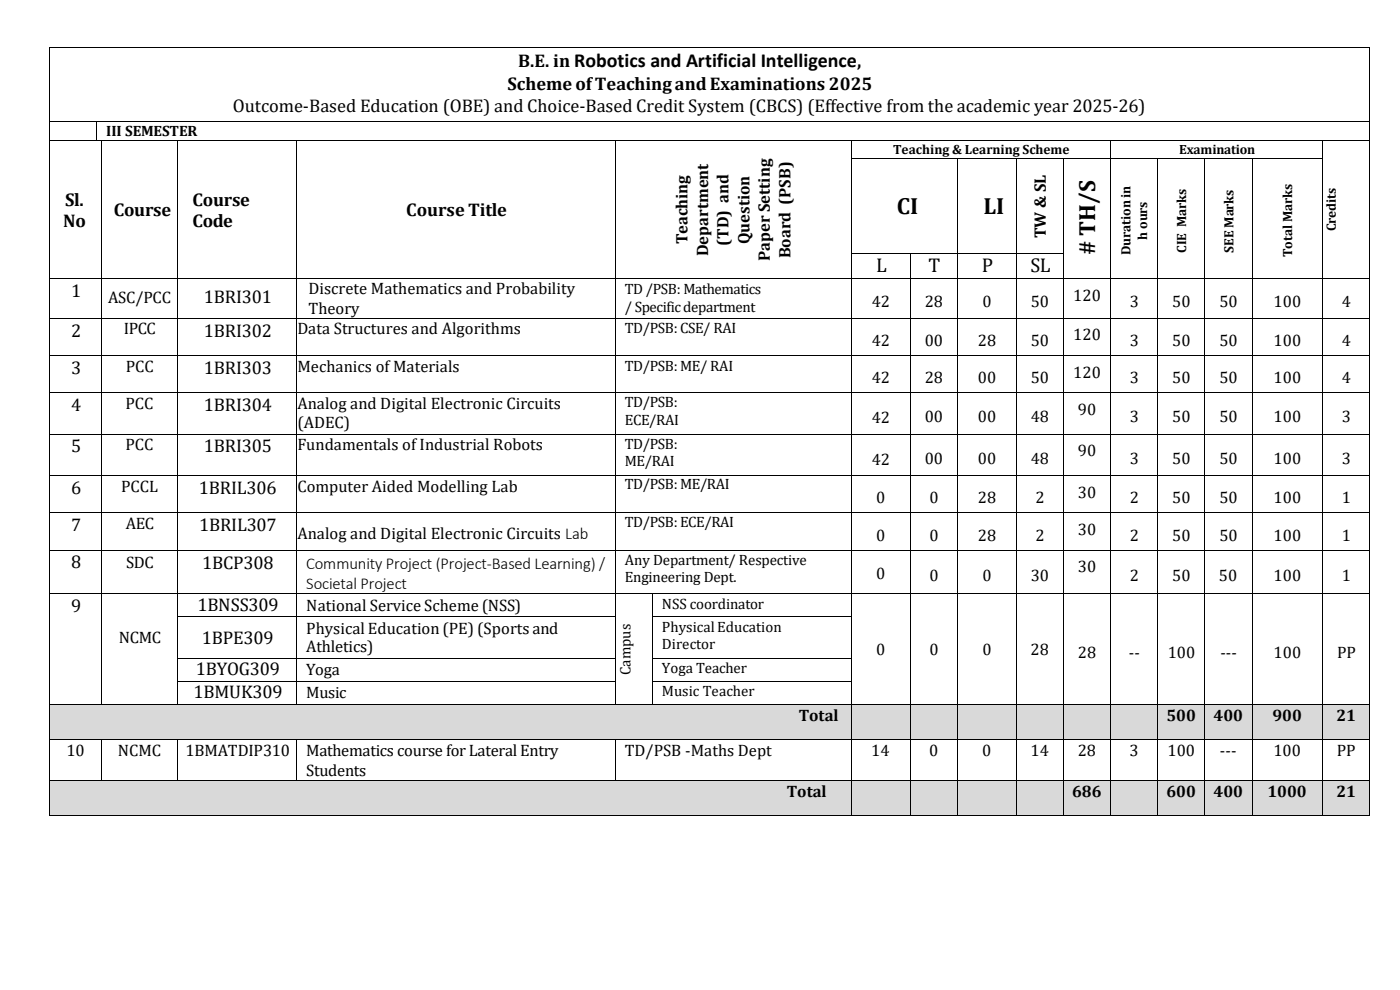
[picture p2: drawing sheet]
<svg xmlns="http://www.w3.org/2000/svg" width="297mm" height="210mm" viewBox="0 0 297 210" stroke-linecap="round" stroke-linejoin="round" font-family="sans-serif">
<defs><g id="words">
<g font-size="5">
<text x="190.3" y="45.4">CI</text>
<text x="208.6" y="45.3">LI</text>
<text x="232.3" y="54.2" transform="rotate(-90 232.3 54.2)"># TH/S</text>
</g>
<g font-size="4.2">
<text x="185.9" y="57.7">L</text>
<text x="197" y="57.7">T</text>
<text x="208.3" y="57.7">P</text>
<text x="218.6" y="57.7">SL</text>
</g>
<g font-size="3.9">
<text x="110" y="14.2">B.E. in Robotics and Artificial Intelligence,</text>
<text x="49.4" y="23.8">Outcome-Based Education (OBE) and Choice-Based Credit System (CBCS) (Effective from the academic year 2025-26)</text>
<text x="107.7" y="19">SchemeofTeachingandExaminations 2025</text>
<text x="13.8" y="43.6">Sl.</text>
<text x="24.1" y="45.9">Course</text>
<text x="40.9" y="43.6">Course</text>
<text x="86.2" y="45.9">Course Title</text>
<text x="13.4" y="48.1">No</text>
<text x="40.9" y="48.1">Code</text>
<text x="15.1" y="62.9">1</text>
<text x="43.3" y="64.4">1BRI301</text>
<text x="15.1" y="71.4">2</text>
<text x="43.3" y="71.4">1BRI302</text>
<text x="15.1" y="79.3">3</text>
<text x="43.3" y="79.3">1BRI303</text>
<text x="15.1" y="87.2">4</text>
<text x="43.3" y="87.2">1BRI304</text>
<text x="15.1" y="96">5</text>
<text x="43.3" y="96">1BRI305</text>
<text x="15.1" y="104.8">6</text>
<text x="42.2" y="104.8">1BRIL306</text>
<text x="15.1" y="112.7">7</text>
<text x="42.3" y="112.7">1BRIL307</text>
<text x="15.1" y="120.6">8</text>
<text x="42.9" y="120.7">1BCP308</text>
<text x="15.1" y="129.8">9</text>
<text x="41.9" y="129.6">1BNSS309</text>
<text x="42.8" y="136.5">1BPE309</text>
<text x="41.5" y="143.2">1BYOG309</text>
<text x="41.1" y="148.1">1BMUK309</text>
</g>
<g font-size="3.5">
<text x="145.9" y="51.8" transform="rotate(-90 145.9 51.8)">Teaching</text>
<text x="154.6" y="52.1" transform="rotate(-90 154.6 52.1)">(TD) and</text>
<text x="159" y="51.8" transform="rotate(-90 159 51.8)">Question</text>
<text x="221.9" y="50.6" transform="rotate(-90 221.9 50.6)">TW &amp; SL</text>
<text x="150.2" y="54.4" transform="rotate(-90 150.2 54.4)">Department</text>
<text x="163.3" y="55.3" transform="rotate(-90 163.3 55.3)">Paper Setting</text>
<text x="167.7" y="54.8" transform="rotate(-90 167.7 54.8)">Board (PSB)</text>
<text x="22.9" y="64.2">ASC/PCC</text>
<text x="65.5" y="62.4">Discrete Mathematics and Probability</text>
<text x="184.9" y="65.2">42</text>
<text x="196.2" y="65.2">28</text>
<text x="208.4" y="65.2">0</text>
<text x="218.7" y="65.2">50</text>
<text x="227.7" y="63.8">120</text>
<text x="239.7" y="65.2">3</text>
<text x="248.7" y="65.2">50</text>
<text x="258.7" y="65.2">50</text>
<text x="270.2" y="65.2">100</text>
<text x="284.7" y="65.2">4</text>
<text x="26.2" y="70.9">IPCC</text>
<text x="63.1" y="70.9">Data Structures and Algorithms</text>
<text x="65.5" y="66.6">Theory</text>
<text x="184.9" y="73.3">42</text>
<text x="196.2" y="73.3">00</text>
<text x="207.5" y="73.3">28</text>
<text x="218.7" y="73.3">50</text>
<text x="227.7" y="72.2">120</text>
<text x="239.7" y="73.3">3</text>
<text x="248.7" y="73.3">50</text>
<text x="258.7" y="73.3">50</text>
<text x="270.2" y="73.3">100</text>
<text x="284.7" y="73.3">4</text>
<text x="26.7" y="78.8">PCC</text>
<text x="63.1" y="78.8">Mechanics of Materials</text>
<text x="184.9" y="81.3">42</text>
<text x="196.2" y="81.3">28</text>
<text x="207.5" y="81.3">00</text>
<text x="218.7" y="81.3">50</text>
<text x="227.7" y="80.1">120</text>
<text x="239.7" y="81.3">3</text>
<text x="248.7" y="81.3">50</text>
<text x="258.7" y="81.3">50</text>
<text x="270.2" y="81.3">100</text>
<text x="284.7" y="81.3">4</text>
<text x="26.6" y="86.8">PCC</text>
<text x="63.1" y="86.7">Analog and Digital Electronic Circuits</text>
<text x="184.9" y="89.8">42</text>
<text x="196.2" y="89.6">00</text>
<text x="207.5" y="89.6">00</text>
<text x="218.7" y="89.6">48</text>
<text x="228.7" y="88">90</text>
<text x="239.7" y="89.6">3</text>
<text x="248.7" y="89.6">50</text>
<text x="258.7" y="89.6">50</text>
<text x="270.2" y="89.6">100</text>
<text x="284.7" y="89.6">3</text>
<text x="26.6" y="95.5">PCC</text>
<text x="63.1" y="90.9">(ADEC)</text>
<text x="63.1" y="95.5">Fundamentals of Industrial Robots</text>
<text x="184.9" y="98.6">42</text>
<text x="196.2" y="98.4">00</text>
<text x="207.5" y="98.4">00</text>
<text x="218.7" y="98.4">48</text>
<text x="228.7" y="96.8">90</text>
<text x="239.7" y="98.4">3</text>
<text x="248.7" y="98.4">50</text>
<text x="258.7" y="98.4">50</text>
<text x="270.2" y="98.4">100</text>
<text x="284.7" y="98.4">3</text>
<text x="25.7" y="104.3">PCCL</text>
<text x="63.1" y="104.3">Computer Aided Modelling Lab</text>
<text x="185.9" y="106.8">0</text>
<text x="197.2" y="106.8">0</text>
<text x="207.5" y="106.8">28</text>
<text x="219.7" y="106.8">2</text>
<text x="228.7" y="105.6">30</text>
<text x="239.7" y="106.8">2</text>
<text x="248.7" y="106.8">50</text>
<text x="258.7" y="106.8">50</text>
<text x="270.2" y="106.8">100</text>
<text x="284.7" y="106.8">1</text>
<text x="26.7" y="112.3">AEC</text>
<text x="228.7" y="113.5">30</text>
<text x="63.1" y="114.2">Analog and Digital Electronic Circuits Lab</text>
<text x="185.9" y="114.7">0</text>
<text x="197.2" y="114.7">0</text>
<text x="207.5" y="114.7">28</text>
<text x="219.7" y="114.7">2</text>
<text x="239.7" y="114.7">2</text>
<text x="248.7" y="114.7">50</text>
<text x="258.7" y="114.7">50</text>
<text x="270.2" y="114.7">100</text>
<text x="284.7" y="114.7">1</text>
<text x="26.8" y="120.6">SDC</text>
<text x="65" y="120.6">Community Project (Project-Based Learning) /</text>
<text x="65" y="125">Societal Project</text>
<text x="185.9" y="122.8">0</text>
<text x="197.2" y="123.3">0</text>
<text x="208.4" y="123.3">0</text>
<text x="218.7" y="123.3">30</text>
<text x="228.7" y="121.4">30</text>
<text x="239.7" y="123.3">2</text>
<text x="248.7" y="123.3">50</text>
<text x="258.6" y="123.3">50</text>
<text x="270.2" y="123.3">100</text>
<text x="284.7" y="123.3">1</text>
<text x="65" y="129.6">National Service Scheme (NSS)</text>
<text x="25.2" y="136.5">NCMC</text>
<text x="65" y="134.4">Physical Education(PE) (Sports and</text>
<text x="65" y="138.4">Athletics)</text>
<text x="65" y="143.2">Yoga</text>
<text x="185.9" y="139">0</text>
<text x="197.2" y="139">0</text>
<text x="208.4" y="139">0</text>
<text x="218.6" y="139">28</text>
<text x="228.7" y="139.6">28</text>
<text x="239.5" y="139.6">--</text>
<text x="247.7" y="139.6">100</text>
<text x="258.9" y="139.6">---</text>
<text x="270.2" y="139.6">100</text>
<text x="283.7" y="139.6">PP</text>
<text x="65" y="148.1">Music</text>
<text x="169.4" y="152.8">Total</text>
<text x="247.5" y="152.8">500</text>
<text x="257.5" y="152.8">400</text>
<text x="270" y="152.8">900</text>
<text x="283.5" y="152.8">21</text>
<text x="14.1" y="160.3">10</text>
<text x="25" y="160.3">NCMC</text>
<text x="39.3" y="160.5">1BMATDIP310</text>
<text x="65" y="160.5">Mathematics course for Lateral Entry</text>
<text x="132.6" y="160.3">TD/PSB -Maths Dept</text>
<text x="184.9" y="160.3">14</text>
<text x="197.1" y="160.3">0</text>
<text x="208.3" y="160.3">0</text>
<text x="218.6" y="160.3">14</text>
<text x="228.6" y="160.3">28</text>
<text x="239.6" y="160.3">3</text>
<text x="247.7" y="160.3">100</text>
<text x="258.8" y="160.3">---</text>
<text x="270.2" y="160.3">100</text>
<text x="283.6" y="160.3">PP</text>
<text x="65" y="164.6">Students</text>
<text x="166.9" y="169">Total</text>
<text x="227.4" y="169">686</text>
<text x="247.5" y="169">600</text>
<text x="257.5" y="169">400</text>
<text x="268.9" y="169">1000</text>
<text x="283.5" y="169">21</text>
</g>
<g font-size="3.2">
<text x="22.5" y="28.8">III SEMESTER</text>
<text x="132.6" y="62.3">TD /PSB: Mathematics</text>
<text x="132.6" y="66.2">/ Specific department</text>
<text x="132.6" y="70.7">TD/PSB: CSE/ RAI</text>
<text x="132.6" y="78.6">TD/PSB: ME/ RAI</text>
<text x="132.6" y="86.4">TD/PSB:</text>
<text x="132.6" y="90.1">ECE/RAI</text>
<text x="132.6" y="95.2">TD/PSB:</text>
<text x="132.6" y="99">ME/RAI</text>
<text x="132.6" y="103.8">TD/PSB: ME/RAI</text>
<text x="132.6" y="111.7">TD/PSB: ECE/RAI</text>
<text x="132.6" y="119.8">Any Department/ Respective</text>
<text x="132.6" y="123.6">Engineering Dept.</text>
<text x="140.4" y="129.1">NSS coordinator</text>
<text x="140.4" y="134">PhysicalEducation</text>
<text x="140.4" y="137.7">Director</text>
<text x="133.7" y="143.2" transform="rotate(-90 133.7 143.2)">Campus</text>
<text x="140.4" y="142.7">Yoga Teacher</text>
<text x="140.4" y="147.6">Music Teacher</text>
</g>
<g font-size="2.8">
<text x="189.5" y="32.7">Teaching &amp; Learning Scheme</text>
<text x="250.2" y="32.7">Examination</text>
<text x="243.4" y="50.9" transform="rotate(-90 243.4 50.9)">h ours</text>
<text x="251.6" y="53.7" transform="rotate(-90 251.6 53.7)">CIE Marks</text>
<text x="261.7" y="53.6" transform="rotate(-90 261.7 53.6)">SEE Marks</text>
<text x="283.4" y="49" transform="rotate(-90 283.4 49)">Credits</text>
<text x="239.9" y="54.2" transform="rotate(-90 239.9 54.2)">Durationin</text>
<text x="274.1" y="54.5" transform="rotate(-90 274.1 54.5)">Total Marks</text>
</g>
</g></defs>
<g fill="#000">
<path d="M10.5 10h.1v.2h-.1z" fill-rule="evenodd"/>
<path d="M10.5 10h.1v.2h-.1z" fill-rule="evenodd"/>
<path d="M290.5 10h.2v.2h-.2z" fill-rule="evenodd"/>
<path d="M290.5 10h.2v.2h-.2z" fill-rule="evenodd"/>
<path d="M10.5 25.7h.1v.2h-.1z" fill-rule="evenodd"/>
<path d="M10.5 29.8h.1v.2h-.1z" fill-rule="evenodd"/>
<path d="M10.5 33.5h.1v.1h-.1z" fill-rule="evenodd"/>
<path d="M20.4 25.7h.2v.2h-.2z" fill-rule="evenodd"/>
<path d="M20.4 29.8h.2v.2h-.2z" fill-rule="evenodd"/>
<path d="M20.6 29.8h.9v.2h-.9z" fill-rule="evenodd"/>
<path d="M21.5 29.8h.2v.2h-.2z" fill-rule="evenodd"/>
<path d="M21.5 33.5h.2v.1h-.2z" fill-rule="evenodd"/>
<path d="M37.6 29.8h.2v.2h-.2z" fill-rule="evenodd"/>
<path d="M37.6 33.5h.2v.1h-.2z" fill-rule="evenodd"/>
<path d="M62.9 29.8h.2v.2h-.2z" fill-rule="evenodd"/>
<path d="M62.9 33.5h.2v.1h-.2z" fill-rule="evenodd"/>
<path d="M130.5 29.8h.2v.2h-.2z" fill-rule="evenodd"/>
<path d="M130.5 33.5h.2v.1h-.2z" fill-rule="evenodd"/>
<path d="M180.5 29.8h.2v.2h-.2z" fill-rule="evenodd"/>
<path d="M180.5 33.5h.2v.1h-.2z" fill-rule="evenodd"/>
<path d="M203 33.5h.2v.1h-.2z" fill-rule="evenodd"/>
<path d="M215.5 33.5h.2v.1h-.2z" fill-rule="evenodd"/>
<path d="M225.5 33.5h.2v.1h-.2z" fill-rule="evenodd"/>
<path d="M235.5 29.8h.2v.2h-.2z" fill-rule="evenodd"/>
<path d="M235.5 33.5h.2v.1h-.2z" fill-rule="evenodd"/>
<path d="M245.5 33.5h.2v.1h-.2z" fill-rule="evenodd"/>
<path d="M255.5 33.5h.2v.1h-.2z" fill-rule="evenodd"/>
<path d="M265.5 33.5h.2v.1h-.2z" fill-rule="evenodd"/>
<path d="M280.5 29.8h.2v.2h-.2z" fill-rule="evenodd"/>
<path d="M280.5 33.5h.2v.1h-.2z" fill-rule="evenodd"/>
<path d="M290.5 25.7h.2v.2h-.2z" fill-rule="evenodd"/>
<path d="M290.5 29.8h.2v.2h-.2z" fill-rule="evenodd"/>
<path d="M290.5 33.5h.2v.1h-.2z" fill-rule="evenodd"/>
<path d="M10.5 53.6h.1v.2h-.1z" fill-rule="evenodd"/>
<path d="M10.5 59h.1v.1h-.1z" fill-rule="evenodd"/>
<path d="M21.5 53.6h.2v.2h-.2z" fill-rule="evenodd"/>
<path d="M21.5 59h.2v.1h-.2z" fill-rule="evenodd"/>
<path d="M37.6 53.6h.2v.2h-.2z" fill-rule="evenodd"/>
<path d="M37.6 59h.2v.1h-.2z" fill-rule="evenodd"/>
<path d="M62.9 53.6h.2v.2h-.2z" fill-rule="evenodd"/>
<path d="M62.9 59h.2v.1h-.2z" fill-rule="evenodd"/>
<path d="M130.5 53.6h.2v.2h-.2z" fill-rule="evenodd"/>
<path d="M130.5 59h.2v.1h-.2z" fill-rule="evenodd"/>
<path d="M180.5 53.6h.2v.2h-.2z" fill-rule="evenodd"/>
<path d="M180.5 59h.2v.1h-.2z" fill-rule="evenodd"/>
<path d="M193 53.6h.2v.2h-.2z" fill-rule="evenodd"/>
<path d="M193 59h.2v.1h-.2z" fill-rule="evenodd"/>
<path d="M203 53.6h.2v.2h-.2z" fill-rule="evenodd"/>
<path d="M203 59h.2v.1h-.2z" fill-rule="evenodd"/>
<path d="M215.5 53.6h.2v.2h-.2z" fill-rule="evenodd"/>
<path d="M215.5 59h.2v.1h-.2z" fill-rule="evenodd"/>
<path d="M225.5 53.6h.2v.2h-.2z" fill-rule="evenodd"/>
<path d="M225.5 59h.2v.1h-.2z" fill-rule="evenodd"/>
<path d="M235.5 53.6h.2v.2h-.2z" fill-rule="evenodd"/>
<path d="M235.5 59h.2v.1h-.2z" fill-rule="evenodd"/>
<path d="M245.5 53.6h.2v.2h-.2z" fill-rule="evenodd"/>
<path d="M245.5 59h.2v.1h-.2z" fill-rule="evenodd"/>
<path d="M255.5 53.6h.2v.2h-.2z" fill-rule="evenodd"/>
<path d="M255.5 59h.2v.1h-.2z" fill-rule="evenodd"/>
<path d="M265.5 53.6h.2v.2h-.2z" fill-rule="evenodd"/>
<path d="M265.5 59h.2v.1h-.2z" fill-rule="evenodd"/>
<path d="M280.5 53.6h.2v.2h-.2z" fill-rule="evenodd"/>
<path d="M280.5 59h.2v.1h-.2z" fill-rule="evenodd"/>
<path d="M290.5 53.6h.2v.2h-.2z" fill-rule="evenodd"/>
<path d="M290.5 59h.2v.1h-.2z" fill-rule="evenodd"/>
<path d="M10.5 67.4h.1v.2h-.1z" fill-rule="evenodd"/>
<path d="M10.5 75.3h.1v.2h-.1z" fill-rule="evenodd"/>
<path d="M21.5 67.4h.2v.2h-.2z" fill-rule="evenodd"/>
<path d="M21.5 75.3h.2v.2h-.2z" fill-rule="evenodd"/>
<path d="M37.6 67.4h.2v.2h-.2z" fill-rule="evenodd"/>
<path d="M37.6 75.3h.2v.2h-.2z" fill-rule="evenodd"/>
<path d="M62.9 67.4h.2v.2h-.2z" fill-rule="evenodd"/>
<path d="M62.9 75.3h.2v.2h-.2z" fill-rule="evenodd"/>
<path d="M130.5 67.4h.2v.2h-.2z" fill-rule="evenodd"/>
<path d="M130.5 75.3h.2v.2h-.2z" fill-rule="evenodd"/>
<path d="M180.5 67.4h.2v.2h-.2z" fill-rule="evenodd"/>
<path d="M180.5 75.3h.2v.2h-.2z" fill-rule="evenodd"/>
<path d="M193 67.4h.2v.2h-.2z" fill-rule="evenodd"/>
<path d="M193 75.3h.2v.2h-.2z" fill-rule="evenodd"/>
<path d="M203 67.4h.2v.2h-.2z" fill-rule="evenodd"/>
<path d="M203 75.3h.2v.2h-.2z" fill-rule="evenodd"/>
<path d="M215.5 67.4h.2v.2h-.2z" fill-rule="evenodd"/>
<path d="M215.5 75.3h.2v.2h-.2z" fill-rule="evenodd"/>
<path d="M225.5 67.4h.2v.2h-.2z" fill-rule="evenodd"/>
<path d="M225.5 75.3h.2v.2h-.2z" fill-rule="evenodd"/>
<path d="M235.5 67.4h.2v.2h-.2z" fill-rule="evenodd"/>
<path d="M235.5 75.3h.2v.2h-.2z" fill-rule="evenodd"/>
<path d="M245.5 67.4h.2v.2h-.2z" fill-rule="evenodd"/>
<path d="M245.5 75.3h.2v.2h-.2z" fill-rule="evenodd"/>
<path d="M255.5 67.4h.2v.2h-.2z" fill-rule="evenodd"/>
<path d="M255.5 75.3h.2v.2h-.2z" fill-rule="evenodd"/>
<path d="M265.5 67.4h.2v.2h-.2z" fill-rule="evenodd"/>
<path d="M265.5 75.3h.2v.2h-.2z" fill-rule="evenodd"/>
<path d="M280.5 67.4h.2v.2h-.2z" fill-rule="evenodd"/>
<path d="M280.5 75.3h.2v.2h-.2z" fill-rule="evenodd"/>
<path d="M290.5 67.4h.2v.2h-.2z" fill-rule="evenodd"/>
<path d="M290.5 75.3h.2v.2h-.2z" fill-rule="evenodd"/>
<path d="M10.5 83.2h.1v.2h-.1z" fill-rule="evenodd"/>
<path d="M10.5 92h.1v.2h-.1z" fill-rule="evenodd"/>
<path d="M21.5 83.2h.2v.2h-.2z" fill-rule="evenodd"/>
<path d="M21.5 92h.2v.2h-.2z" fill-rule="evenodd"/>
<path d="M37.6 83.2h.2v.2h-.2z" fill-rule="evenodd"/>
<path d="M37.6 92h.2v.2h-.2z" fill-rule="evenodd"/>
<path d="M62.9 83.2h.2v.2h-.2z" fill-rule="evenodd"/>
<path d="M62.9 92h.2v.2h-.2z" fill-rule="evenodd"/>
<path d="M130.5 83.2h.2v.2h-.2z" fill-rule="evenodd"/>
<path d="M130.5 92h.2v.2h-.2z" fill-rule="evenodd"/>
<path d="M180.5 83.2h.2v.2h-.2z" fill-rule="evenodd"/>
<path d="M180.5 92h.2v.2h-.2z" fill-rule="evenodd"/>
<path d="M193 83.2h.2v.2h-.2z" fill-rule="evenodd"/>
<path d="M193 92h.2v.2h-.2z" fill-rule="evenodd"/>
<path d="M203 83.2h.2v.2h-.2z" fill-rule="evenodd"/>
<path d="M203 92h.2v.2h-.2z" fill-rule="evenodd"/>
<path d="M215.5 83.2h.2v.2h-.2z" fill-rule="evenodd"/>
<path d="M215.5 92h.2v.2h-.2z" fill-rule="evenodd"/>
<path d="M225.5 83.2h.2v.2h-.2z" fill-rule="evenodd"/>
<path d="M225.5 92h.2v.2h-.2z" fill-rule="evenodd"/>
<path d="M235.5 83.2h.2v.2h-.2z" fill-rule="evenodd"/>
<path d="M235.5 92h.2v.2h-.2z" fill-rule="evenodd"/>
<path d="M245.5 83.2h.2v.2h-.2z" fill-rule="evenodd"/>
<path d="M245.5 92h.2v.2h-.2z" fill-rule="evenodd"/>
<path d="M255.5 83.2h.2v.2h-.2z" fill-rule="evenodd"/>
<path d="M255.5 92h.2v.2h-.2z" fill-rule="evenodd"/>
<path d="M265.5 83.2h.2v.2h-.2z" fill-rule="evenodd"/>
<path d="M265.5 92h.2v.2h-.2z" fill-rule="evenodd"/>
<path d="M280.5 83.2h.2v.2h-.2z" fill-rule="evenodd"/>
<path d="M280.5 92h.2v.2h-.2z" fill-rule="evenodd"/>
<path d="M290.5 83.2h.2v.2h-.2z" fill-rule="evenodd"/>
<path d="M290.5 92h.2v.2h-.2z" fill-rule="evenodd"/>
<path d="M10.5 100.8h.1v.2h-.1z" fill-rule="evenodd"/>
<path d="M10.5 108.7h.1v.2h-.1z" fill-rule="evenodd"/>
<path d="M10.5 116.7h.1v.1h-.1z" fill-rule="evenodd"/>
<path d="M21.5 100.8h.2v.2h-.2z" fill-rule="evenodd"/>
<path d="M21.5 108.7h.2v.2h-.2z" fill-rule="evenodd"/>
<path d="M21.5 116.7h.2v.1h-.2z" fill-rule="evenodd"/>
<path d="M37.6 100.8h.2v.2h-.2z" fill-rule="evenodd"/>
<path d="M37.6 108.7h.2v.2h-.2z" fill-rule="evenodd"/>
<path d="M37.6 116.7h.2v.1h-.2z" fill-rule="evenodd"/>
<path d="M62.9 100.8h.2v.2h-.2z" fill-rule="evenodd"/>
<path d="M62.9 108.7h.2v.2h-.2z" fill-rule="evenodd"/>
<path d="M62.9 116.7h.2v.1h-.2z" fill-rule="evenodd"/>
<path d="M130.5 100.8h.2v.2h-.2z" fill-rule="evenodd"/>
<path d="M130.5 108.7h.2v.2h-.2z" fill-rule="evenodd"/>
<path d="M130.5 116.7h.2v.1h-.2z" fill-rule="evenodd"/>
<path d="M180.5 100.8h.2v.2h-.2z" fill-rule="evenodd"/>
<path d="M180.5 108.7h.2v.2h-.2z" fill-rule="evenodd"/>
<path d="M180.5 116.7h.2v.1h-.2z" fill-rule="evenodd"/>
<path d="M193 100.8h.2v.2h-.2z" fill-rule="evenodd"/>
<path d="M193 108.7h.2v.2h-.2z" fill-rule="evenodd"/>
<path d="M193 116.7h.2v.1h-.2z" fill-rule="evenodd"/>
<path d="M203 100.8h.2v.2h-.2z" fill-rule="evenodd"/>
<path d="M203 108.7h.2v.2h-.2z" fill-rule="evenodd"/>
<path d="M203 116.7h.2v.1h-.2z" fill-rule="evenodd"/>
<path d="M215.5 100.8h.2v.2h-.2z" fill-rule="evenodd"/>
<path d="M215.5 108.7h.2v.2h-.2z" fill-rule="evenodd"/>
<path d="M215.5 116.7h.2v.1h-.2z" fill-rule="evenodd"/>
<path d="M225.5 100.8h.2v.2h-.2z" fill-rule="evenodd"/>
<path d="M225.5 108.7h.2v.2h-.2z" fill-rule="evenodd"/>
<path d="M225.5 116.7h.2v.1h-.2z" fill-rule="evenodd"/>
<path d="M235.5 100.8h.2v.2h-.2z" fill-rule="evenodd"/>
<path d="M235.5 108.7h.2v.2h-.2z" fill-rule="evenodd"/>
<path d="M235.5 116.7h.2v.1h-.2z" fill-rule="evenodd"/>
<path d="M245.5 100.8h.2v.2h-.2z" fill-rule="evenodd"/>
<path d="M245.5 108.7h.2v.2h-.2z" fill-rule="evenodd"/>
<path d="M245.5 116.7h.2v.1h-.2z" fill-rule="evenodd"/>
<path d="M255.5 100.8h.2v.2h-.2z" fill-rule="evenodd"/>
<path d="M255.5 108.7h.2v.2h-.2z" fill-rule="evenodd"/>
<path d="M255.5 116.7h.2v.1h-.2z" fill-rule="evenodd"/>
<path d="M265.5 100.8h.2v.2h-.2z" fill-rule="evenodd"/>
<path d="M265.5 108.7h.2v.2h-.2z" fill-rule="evenodd"/>
<path d="M265.5 116.7h.2v.1h-.2z" fill-rule="evenodd"/>
<path d="M280.5 100.8h.2v.2h-.2z" fill-rule="evenodd"/>
<path d="M280.5 108.7h.2v.2h-.2z" fill-rule="evenodd"/>
<path d="M280.5 116.7h.2v.1h-.2z" fill-rule="evenodd"/>
<path d="M290.5 100.8h.2v.2h-.2z" fill-rule="evenodd"/>
<path d="M290.5 108.7h.2v.2h-.2z" fill-rule="evenodd"/>
<path d="M290.5 116.7h.2v.1h-.2z" fill-rule="evenodd"/>
<path d="M10.5 125.9h.1v.2h-.1z" fill-rule="evenodd"/>
<path d="M10.5 130.8h.1v.1h-.1z" fill-rule="evenodd"/>
<path d="M10.5 139.5h.1v.2h-.1z" fill-rule="evenodd"/>
<path d="M21.5 125.9h.2v.2h-.2z" fill-rule="evenodd"/>
<path d="M21.5 130.8h.2v.1h-.2z" fill-rule="evenodd"/>
<path d="M21.5 139.5h.2v.2h-.2z" fill-rule="evenodd"/>
<path d="M37.6 125.9h.2v.2h-.2z" fill-rule="evenodd"/>
<path d="M37.6 130.8h.2v.1h-.2z" fill-rule="evenodd"/>
<path d="M37.6 139.5h.2v.2h-.2z" fill-rule="evenodd"/>
<path d="M62.9 125.9h.2v.2h-.2z" fill-rule="evenodd"/>
<path d="M62.9 130.8h.2v.1h-.2z" fill-rule="evenodd"/>
<path d="M62.9 139.5h.2v.2h-.2z" fill-rule="evenodd"/>
<path d="M130.5 125.9h.2v.2h-.2z" fill-rule="evenodd"/>
<path d="M130.5 130.8h.2v.1h-.2z" fill-rule="evenodd"/>
<path d="M130.5 139.5h.2v.2h-.2z" fill-rule="evenodd"/>
<path d="M138.4 125.9h.1v.2h-.1z" fill-rule="evenodd"/>
<path d="M138.4 130.8h.1v.1h-.1z" fill-rule="evenodd"/>
<path d="M138.4 139.5h.1v.2h-.1z" fill-rule="evenodd"/>
<path d="M180.5 125.9h.2v.2h-.2z" fill-rule="evenodd"/>
<path d="M180.5 130.8h.2v.1h-.2z" fill-rule="evenodd"/>
<path d="M180.5 139.5h.2v.2h-.2z" fill-rule="evenodd"/>
<path d="M193 125.9h.2v.2h-.2z" fill-rule="evenodd"/>
<path d="M193 130.8h.2v.1h-.2z" fill-rule="evenodd"/>
<path d="M193 139.5h.2v.2h-.2z" fill-rule="evenodd"/>
<path d="M203 125.9h.2v.2h-.2z" fill-rule="evenodd"/>
<path d="M203 130.8h.2v.1h-.2z" fill-rule="evenodd"/>
<path d="M203 139.5h.2v.2h-.2z" fill-rule="evenodd"/>
<path d="M215.5 125.9h.2v.2h-.2z" fill-rule="evenodd"/>
<path d="M215.5 130.8h.2v.1h-.2z" fill-rule="evenodd"/>
<path d="M215.5 139.5h.2v.2h-.2z" fill-rule="evenodd"/>
<path d="M225.5 125.9h.2v.2h-.2z" fill-rule="evenodd"/>
<path d="M225.5 130.8h.2v.1h-.2z" fill-rule="evenodd"/>
<path d="M225.5 139.5h.2v.2h-.2z" fill-rule="evenodd"/>
<path d="M235.5 125.9h.2v.2h-.2z" fill-rule="evenodd"/>
<path d="M235.5 130.8h.2v.1h-.2z" fill-rule="evenodd"/>
<path d="M235.5 139.5h.2v.2h-.2z" fill-rule="evenodd"/>
<path d="M245.5 125.9h.2v.2h-.2z" fill-rule="evenodd"/>
<path d="M245.5 130.8h.2v.1h-.2z" fill-rule="evenodd"/>
<path d="M245.5 139.5h.2v.2h-.2z" fill-rule="evenodd"/>
<path d="M255.5 125.9h.2v.2h-.2z" fill-rule="evenodd"/>
<path d="M255.5 130.8h.2v.1h-.2z" fill-rule="evenodd"/>
<path d="M255.5 139.5h.2v.2h-.2z" fill-rule="evenodd"/>
<path d="M265.5 125.9h.2v.2h-.2z" fill-rule="evenodd"/>
<path d="M265.5 130.8h.2v.1h-.2z" fill-rule="evenodd"/>
<path d="M265.5 139.5h.2v.2h-.2z" fill-rule="evenodd"/>
<path d="M280.5 125.9h.2v.2h-.2z" fill-rule="evenodd"/>
<path d="M280.5 130.8h.2v.1h-.2z" fill-rule="evenodd"/>
<path d="M280.5 139.5h.2v.2h-.2z" fill-rule="evenodd"/>
<path d="M290.5 125.9h.2v.2h-.2z" fill-rule="evenodd"/>
<path d="M290.5 130.8h.2v.1h-.2z" fill-rule="evenodd"/>
<path d="M290.5 139.5h.2v.2h-.2z" fill-rule="evenodd"/>
<path d="M10.5 144.4h.1v.2h-.1z" fill-rule="evenodd"/>
<path d="M21.5 144.4h.2v.2h-.2z" fill-rule="evenodd"/>
<path d="M37.6 144.4h.2v.2h-.2z" fill-rule="evenodd"/>
<path d="M62.9 144.4h.2v.2h-.2z" fill-rule="evenodd"/>
<path d="M130.5 144.4h.2v.2h-.2z" fill-rule="evenodd"/>
<path d="M138.4 144.4h.1v.2h-.1z" fill-rule="evenodd"/>
<path d="M180.5 144.4h.2v.2h-.2z" fill-rule="evenodd"/>
<path d="M193 144.4h.2v.2h-.2z" fill-rule="evenodd"/>
<path d="M203 144.4h.2v.2h-.2z" fill-rule="evenodd"/>
<path d="M215.5 144.4h.2v.2h-.2z" fill-rule="evenodd"/>
<path d="M225.5 144.4h.2v.2h-.2z" fill-rule="evenodd"/>
<path d="M235.5 144.4h.2v.2h-.2z" fill-rule="evenodd"/>
<path d="M245.5 144.4h.2v.2h-.2z" fill-rule="evenodd"/>
<path d="M255.5 144.4h.2v.2h-.2z" fill-rule="evenodd"/>
<path d="M265.5 144.4h.2v.2h-.2z" fill-rule="evenodd"/>
<path d="M280.5 144.4h.2v.2h-.2z" fill-rule="evenodd"/>
<path d="M290.5 144.4h.2v.2h-.2z" fill-rule="evenodd"/>
</g>
<g fill="none" stroke="#000" stroke-width=".21">
<path d="M10.5 10.2v15.5M10.6 10.1h279.9M290.6 10.2v15.5M10.5 25.9v3.9M10.5 30v3.5M10.5 33.6v20M10.6 25.8h9.8M10.6 29.9h9.8M20.5 25.9v3.9M20.6 25.8h269.9M21.6 30v3.5M21.6 33.6v20"/>
<path d="M21.7 29.9h15.9M37.7 30v3.5M37.7 33.6v20M37.8 29.9h25.1M63 30v3.5M63 33.6v20M63.1 29.9h67.4M130.6 30v3.5M130.6 33.6v20M130.7 29.9h49.8M180.6 30v3.5M180.6 33.6v20"/>
<path d="M180.7 29.9h54.8M180.7 33.5h22.3M203.1 33.6v20M203.2 33.5h12.3M215.6 33.6v20M215.7 33.5h9.8M225.6 33.6v20M225.7 33.5h9.8M235.6 30v3.5M235.6 33.6v20M235.7 29.9h44.8M235.7 33.5h9.8"/>
<path d="M245.6 33.6v20M245.7 33.5h9.8M255.6 33.6v20M255.7 33.5h9.8M265.6 33.6v20M265.7 33.5h14.8M280.6 30v3.5M280.6 33.6v20M280.7 29.9h9.8M290.6 25.9v3.9M290.6 30v3.5M290.6 33.6v20"/>
<path d="M10.5 53.8v5.2M10.5 59.1v8.3M10.6 59.1h10.9M21.6 53.8v5.2M21.6 59.1v8.3M21.7 59.1h15.9M37.7 53.8v5.2M37.7 59.1v8.3M37.8 59.1h25.1M63 53.8v5.2M63 59.1v8.3M63.1 59.1h67.4"/>
<path d="M130.6 53.8v5.2M130.6 59.1v8.3M130.7 59.1h49.8M180.6 53.8v5.2M180.6 59.1v8.3M180.7 53.7h12.3M180.7 59.1h12.3M193.1 53.8v5.2M193.1 59.1v8.3M193.2 53.7h9.8M193.2 59.1h9.8M203.1 53.8v5.2"/>
<path d="M203.1 59.1v8.3M203.2 53.7h12.3M203.2 59.1h12.3M215.6 53.8v5.2M215.6 59.1v8.3M215.7 53.7h9.8M215.7 59.1h9.8M225.6 53.8v5.2M225.6 59.1v8.3M225.7 59.1h9.8M235.6 53.8v5.2M235.6 59.1v8.3"/>
<path d="M235.7 59.1h9.8M245.6 53.8v5.2M245.6 59.1v8.3M245.7 59.1h9.8M255.6 53.8v5.2M255.6 59.1v8.3M255.7 59.1h9.8M265.6 53.8v5.2M265.6 59.1v8.3M265.7 59.1h14.8M280.6 53.8v5.2M280.6 59.1v8.3"/>
<path d="M280.7 59.1h9.8M290.6 53.8v5.2M290.6 59.1v8.3M10.5 67.6v7.7M10.5 75.5v7.7M10.6 67.5h10.9M10.6 75.4h10.9M21.6 67.6v7.7M21.6 75.5v7.7M21.7 67.5h15.9M21.7 75.4h15.9M37.7 67.6v7.7"/>
<path d="M37.7 75.5v7.7M37.8 67.5h25.1M37.8 75.4h25.1M63 67.6v7.7M63 75.5v7.7M63.1 67.5h67.4M63.1 75.4h67.4M130.6 67.6v7.7M130.6 75.5v7.7M130.7 67.5h49.8M130.7 75.4h49.8M180.6 67.6v7.7"/>
<path d="M180.6 75.5v7.7M180.7 67.5h12.3M180.7 75.4h12.3M193.1 67.6v7.7M193.1 75.5v7.7M193.2 67.5h9.8M193.2 75.4h9.8M203.1 67.6v7.7M203.1 75.5v7.7M203.2 67.5h12.3M203.2 75.4h12.3M215.6 67.6v7.7"/>
<path d="M215.6 75.5v7.7M215.7 67.5h9.8M215.7 75.4h9.8M225.6 67.6v7.7M225.6 75.5v7.7M225.7 67.5h9.8M225.7 75.4h9.8M235.6 67.6v7.7M235.6 75.5v7.7M235.7 67.5h9.8M235.7 75.4h9.8M245.6 67.6v7.7"/>
<path d="M245.6 75.5v7.7M245.7 67.5h9.8M245.7 75.4h9.8M255.6 67.6v7.7M255.6 75.5v7.7M255.7 67.5h9.8M255.7 75.4h9.8M265.6 67.6v7.7M265.6 75.5v7.7M265.7 67.5h14.8M265.7 75.4h14.8M280.6 67.6v7.7"/>
<path d="M280.6 75.5v7.7M280.7 67.5h9.8M280.7 75.4h9.8M290.6 67.6v7.7M290.6 75.5v7.7M10.5 83.4v8.6M10.5 92.2v8.6M10.6 83.3h10.9M10.6 92.1h10.9M21.6 83.4v8.6M21.6 92.2v8.6M21.7 83.3h15.9"/>
<path d="M21.7 92.1h15.9M37.7 83.4v8.6M37.7 92.2v8.6M37.8 83.3h25.1M37.8 92.1h25.1M63 83.4v8.6M63 92.2v8.6M63.1 83.3h67.4M63.1 92.1h67.4M130.6 83.4v8.6M130.6 92.2v8.6M130.7 83.3h49.8"/>
<path d="M130.7 92.1h49.8M180.6 83.4v8.6M180.6 92.2v8.6M180.7 83.3h12.3M180.7 92.1h12.3M193.1 83.4v8.6M193.1 92.2v8.6M193.2 83.3h9.8M193.2 92.1h9.8M203.1 83.4v8.6M203.1 92.2v8.6M203.2 83.3h12.3"/>
<path d="M203.2 92.1h12.3M215.6 83.4v8.6M215.6 92.2v8.6M215.7 83.3h9.8M215.7 92.1h9.8M225.6 83.4v8.6M225.6 92.2v8.6M225.7 83.3h9.8M225.7 92.1h9.8M235.6 83.4v8.6M235.6 92.2v8.6M235.7 83.3h9.8"/>
<path d="M235.7 92.1h9.8M245.6 83.4v8.6M245.6 92.2v8.6M245.7 83.3h9.8M245.7 92.1h9.8M255.6 83.4v8.6M255.6 92.2v8.6M255.7 83.3h9.8M255.7 92.1h9.8M265.6 83.4v8.6M265.6 92.2v8.6M265.7 83.3h14.8"/>
<path d="M265.7 92.1h14.8M280.6 83.4v8.6M280.6 92.2v8.6M280.7 83.3h9.8M280.7 92.1h9.8M290.6 83.4v8.6M290.6 92.2v8.6M10.5 101v7.7M10.5 108.9v7.8M10.5 116.8v9.1M10.6 100.9h10.9M10.6 108.8h10.9"/>
<path d="M10.6 116.7h10.9M21.6 101v7.7M21.6 108.9v7.8M21.6 116.8v9.1M21.7 100.9h15.9M21.7 108.8h15.9M21.7 116.7h15.9M37.7 101v7.7M37.7 108.9v7.8M37.7 116.8v9.1M37.8 100.9h25.1M37.8 108.8h25.1"/>
<path d="M37.8 116.7h25.1M63 101v7.7M63 108.9v7.8M63 116.8v9.1M63.1 100.9h67.4M63.1 108.8h67.4M63.1 116.7h67.4M130.6 101v7.7M130.6 108.9v7.8M130.6 116.8v9.1M130.7 100.9h49.8M130.7 108.8h49.8"/>
<path d="M130.7 116.7h49.8M180.6 101v7.7M180.6 108.9v7.8M180.6 116.8v9.1M180.7 100.9h12.3M180.7 108.8h12.3M180.7 116.7h12.3M193.1 101v7.7M193.1 108.9v7.8M193.1 116.8v9.1M193.2 100.9h9.8M193.2 108.8h9.8"/>
<path d="M193.2 116.7h9.8M203.1 101v7.7M203.1 108.9v7.8M203.1 116.8v9.1M203.2 100.9h12.3M203.2 108.8h12.3M203.2 116.7h12.3M215.6 101v7.7M215.6 108.9v7.8M215.6 116.8v9.1M215.7 100.9h9.8M215.7 108.8h9.8"/>
<path d="M215.7 116.7h9.8M225.6 101v7.7M225.6 108.9v7.8M225.6 116.8v9.1M225.7 100.9h9.8M225.7 108.8h9.8M225.7 116.7h9.8M235.6 101v7.7M235.6 108.9v7.8M235.6 116.8v9.1M235.7 100.9h9.8M235.7 108.8h9.8"/>
<path d="M235.7 116.7h9.8M245.6 101v7.7M245.6 108.9v7.8M245.6 116.8v9.1M245.7 100.9h9.8M245.7 108.8h9.8M245.7 116.7h9.8M255.6 101v7.7M255.6 108.9v7.8M255.6 116.8v9.1M255.7 100.9h9.8M255.7 108.8h9.8"/>
<path d="M255.7 116.7h9.8M265.6 101v7.7M265.6 108.9v7.8M265.6 116.8v9.1M265.7 100.9h14.8M265.7 108.8h14.8M265.7 116.7h14.8M280.6 101v7.7M280.6 108.9v7.8M280.6 116.8v9.1M280.7 100.9h9.8M280.7 108.8h9.8"/>
<path d="M280.7 116.7h9.8M290.6 101v7.7M290.6 108.9v7.8M290.6 116.8v9.1M10.5 126.1v4.7M10.5 130.9v8.6M10.5 139.7v4.7M10.6 126h10.9M21.6 126.1v4.7M21.6 130.9v8.6M21.6 139.7v4.7M21.7 126h15.9"/>
<path d="M37.7 126.1v4.7M37.7 130.9v8.6M37.7 139.7v4.7M37.8 126h25.1M37.8 130.8h25.1M37.8 139.6h25.1M63 126.1v4.7M63 130.9v8.6M63 139.7v4.7M63.1 126h67.4M63.1 130.8h67.4M63.1 139.6h67.4"/>
<path d="M130.6 126.1v4.7M130.6 130.9v8.6M130.6 139.7v4.7M130.7 126h7.7M138.4 126.1v4.7M138.4 130.9v8.6M138.4 139.7v4.7M138.5 126h42M138.5 130.8h42M138.5 139.6h42M180.6 126.1v4.7M180.6 130.9v8.6"/>
<path d="M180.6 139.7v4.7M180.7 126h12.3M193.1 126.1v4.7M193.1 130.9v8.6M193.1 139.7v4.7M193.2 126h9.8M203.1 126.1v4.7M203.1 130.9v8.6M203.1 139.7v4.7M203.2 126h12.3M215.6 126.1v4.7M215.6 130.9v8.6"/>
<path d="M215.6 139.7v4.7M215.7 126h9.8M225.6 126.1v4.7M225.6 130.9v8.6M225.6 139.7v4.7M225.7 126h9.8M235.6 126.1v4.7M235.6 130.9v8.6M235.6 139.7v4.7M235.7 126h9.8M245.6 126.1v4.7M245.6 130.9v8.6"/>
<path d="M245.6 139.7v4.7M245.7 126h9.8M255.6 126.1v4.7M255.6 130.9v8.6M255.6 139.7v4.7M255.7 126h9.8M265.6 126.1v4.7M265.6 130.9v8.6M265.6 139.7v4.7M265.7 126h14.8M280.6 126.1v4.7M280.6 130.9v8.6"/>
<path d="M280.6 139.7v4.7M280.7 126h9.8M290.6 126.1v4.7M290.6 130.9v8.6M290.6 139.7v4.7M10.5 144.6v4.7M21.6 144.6v4.7M37.7 144.6v4.7M37.8 144.5h25.1M63 144.6v4.7M63.1 144.5h67.4M130.6 144.6v4.7"/>
<path d="M138.4 144.6v4.7M138.5 144.5h42M180.6 144.6v4.7M193.1 144.6v4.7M203.1 144.6v4.7M215.6 144.6v4.7M225.6 144.6v4.7M235.6 144.6v4.7M245.6 144.6v4.7M255.6 144.6v4.7M265.6 144.6v4.7M280.6 144.6v4.7"/>
<path d="M290.6 144.6v4.7"/>
</g>
<g fill="#d9d9d9">
<path d="M10.6 149.5h169.9v7.3h-169.9z" fill-rule="evenodd"/>
<path d="M10.6 149.5h169.9v4.2h-169.9z" fill-rule="evenodd"/>
<path d="M180.7 149.5h12.3v7.3h-12.3z" fill-rule="evenodd"/>
<path d="M180.7 149.5h12.3v7.3h-12.3z" fill-rule="evenodd"/>
<path d="M193.2 149.5h9.8v7.3h-9.8z" fill-rule="evenodd"/>
<path d="M193.2 149.5h9.8v7.3h-9.8z" fill-rule="evenodd"/>
<path d="M203.2 149.5h12.3v7.3h-12.3z" fill-rule="evenodd"/>
<path d="M203.2 149.5h12.3v7.3h-12.3z" fill-rule="evenodd"/>
<path d="M215.7 149.5h9.8v7.3h-9.8z" fill-rule="evenodd"/>
<path d="M215.7 149.5h9.8v7.3h-9.8z" fill-rule="evenodd"/>
<path d="M225.7 149.5h9.8v7.3h-9.8z" fill-rule="evenodd"/>
<path d="M225.7 149.5h9.8v7.3h-9.8z" fill-rule="evenodd"/>
<path d="M235.7 149.5h9.8v7.3h-9.8z" fill-rule="evenodd"/>
<path d="M235.7 149.5h9.8v7.3h-9.8z" fill-rule="evenodd"/>
<path d="M245.7 149.5h9.8v7.3h-9.8z" fill-rule="evenodd"/>
<path d="M245.7 149.5h9.8v7.3h-9.8z" fill-rule="evenodd"/>
<path d="M255.7 149.5h9.8v7.3h-9.8z" fill-rule="evenodd"/>
<path d="M255.7 149.5h9.8v7.3h-9.8z" fill-rule="evenodd"/>
<path d="M265.7 149.5h14.8v7.3h-14.8z" fill-rule="evenodd"/>
<path d="M265.7 149.5h14.8v7.3h-14.8z" fill-rule="evenodd"/>
<path d="M280.7 149.5h9.8v7.3h-9.8z" fill-rule="evenodd"/>
<path d="M280.7 149.5h9.8v7.3h-9.8z" fill-rule="evenodd"/>
</g>
<g fill="#000">
<path d="M10.5 149.3h.1v.2h-.1z" fill-rule="evenodd"/>
<path d="M10.5 156.8h.1v.2h-.1z" fill-rule="evenodd"/>
<path d="M21.5 149.3h.2v.2h-.2z" fill-rule="evenodd"/>
<path d="M21.5 156.8h.2v.2h-.2z" fill-rule="evenodd"/>
<path d="M37.6 149.3h.2v.2h-.2z" fill-rule="evenodd"/>
<path d="M37.6 156.8h.2v.2h-.2z" fill-rule="evenodd"/>
<path d="M62.9 149.3h.2v.2h-.2z" fill-rule="evenodd"/>
<path d="M62.9 156.8h.2v.2h-.2z" fill-rule="evenodd"/>
<path d="M130.5 149.3h.2v.2h-.2z" fill-rule="evenodd"/>
<path d="M130.5 156.8h.2v.2h-.2z" fill-rule="evenodd"/>
<path d="M138.4 149.3h.1v.2h-.1z" fill-rule="evenodd"/>
<path d="M180.5 149.3h.2v.2h-.2z" fill-rule="evenodd"/>
<path d="M180.5 156.8h.2v.2h-.2z" fill-rule="evenodd"/>
<path d="M193 149.3h.2v.2h-.2z" fill-rule="evenodd"/>
<path d="M193 156.8h.2v.2h-.2z" fill-rule="evenodd"/>
<path d="M203 149.3h.2v.2h-.2z" fill-rule="evenodd"/>
<path d="M203 156.8h.2v.2h-.2z" fill-rule="evenodd"/>
<path d="M215.5 149.3h.2v.2h-.2z" fill-rule="evenodd"/>
<path d="M215.5 156.8h.2v.2h-.2z" fill-rule="evenodd"/>
<path d="M225.5 149.3h.2v.2h-.2z" fill-rule="evenodd"/>
<path d="M225.5 156.8h.2v.2h-.2z" fill-rule="evenodd"/>
<path d="M235.5 149.3h.2v.2h-.2z" fill-rule="evenodd"/>
<path d="M235.5 156.8h.2v.2h-.2z" fill-rule="evenodd"/>
<path d="M245.5 149.3h.2v.2h-.2z" fill-rule="evenodd"/>
<path d="M245.5 156.8h.2v.2h-.2z" fill-rule="evenodd"/>
<path d="M255.5 149.3h.2v.2h-.2z" fill-rule="evenodd"/>
<path d="M255.5 156.8h.2v.2h-.2z" fill-rule="evenodd"/>
<path d="M265.5 149.3h.2v.2h-.2z" fill-rule="evenodd"/>
<path d="M265.5 156.8h.2v.2h-.2z" fill-rule="evenodd"/>
<path d="M280.5 149.3h.2v.2h-.2z" fill-rule="evenodd"/>
<path d="M280.5 156.8h.2v.2h-.2z" fill-rule="evenodd"/>
<path d="M290.5 149.3h.2v.2h-.2z" fill-rule="evenodd"/>
<path d="M290.5 156.8h.2v.2h-.2z" fill-rule="evenodd"/>
</g>
<g fill="none" stroke="#000" stroke-width=".21">
<path d="M10.5 149.5v7.3M10.5 157v8.5M10.6 149.4h10.9M10.6 156.9h10.9M21.6 157v8.5M21.7 149.4h15.9M21.7 156.9h15.9M37.7 157v8.5M37.8 149.4h25.1M37.8 156.9h25.1M63 157v8.5M63.1 149.4h67.4"/>
<path d="M63.1 156.9h67.4M130.6 157v8.5M130.7 149.4h7.7M130.7 156.9h49.8M138.5 149.4h42M180.6 149.5v7.3M180.6 157v8.5M180.7 149.4h12.3M180.7 156.9h12.3M193.1 149.5v7.3M193.1 157v8.5M193.2 149.4h9.8"/>
<path d="M193.2 156.9h9.8M203.1 149.5v7.3M203.1 157v8.5M203.2 149.4h12.3M203.2 156.9h12.3M215.6 149.5v7.3M215.6 157v8.5M215.7 149.4h9.8M215.7 156.9h9.8M225.6 149.5v7.3M225.6 157v8.5M225.7 149.4h9.8"/>
<path d="M225.7 156.9h9.8M235.6 149.5v7.3M235.6 157v8.5M235.7 149.4h9.8M235.7 156.9h9.8M245.6 149.5v7.3M245.6 157v8.5M245.7 149.4h9.8M245.7 156.9h9.8M255.6 149.5v7.3M255.6 157v8.5M255.7 149.4h9.8"/>
<path d="M255.7 156.9h9.8M265.6 149.5v7.3M265.6 157v8.5M265.7 149.4h14.8M265.7 156.9h14.8M280.6 149.5v7.3M280.6 157v8.5M280.7 149.4h9.8M280.7 156.9h9.8M290.6 149.5v7.3M290.6 157v8.5"/>
</g>
<g fill="#d9d9d9">
<path d="M10.6 165.7h169.9v7.3h-169.9z" fill-rule="evenodd"/>
<path d="M10.6 165.7h169.9v4.1h-169.9z" fill-rule="evenodd"/>
<path d="M180.7 165.7h12.3v7.3h-12.3z" fill-rule="evenodd"/>
<path d="M180.7 165.7h12.3v7.3h-12.3z" fill-rule="evenodd"/>
<path d="M193.2 165.7h9.8v7.3h-9.8z" fill-rule="evenodd"/>
<path d="M193.2 165.7h9.8v7.3h-9.8z" fill-rule="evenodd"/>
<path d="M203.2 165.7h12.3v7.3h-12.3z" fill-rule="evenodd"/>
<path d="M203.2 165.7h12.3v7.3h-12.3z" fill-rule="evenodd"/>
<path d="M215.7 165.7h9.8v7.3h-9.8z" fill-rule="evenodd"/>
<path d="M215.7 165.7h9.8v7.3h-9.8z" fill-rule="evenodd"/>
<path d="M225.7 165.7h9.8v7.3h-9.8z" fill-rule="evenodd"/>
<path d="M225.7 165.7h9.8v7.3h-9.8z" fill-rule="evenodd"/>
<path d="M235.7 165.7h9.8v7.3h-9.8z" fill-rule="evenodd"/>
<path d="M235.7 165.7h9.8v7.3h-9.8z" fill-rule="evenodd"/>
<path d="M245.7 165.7h9.8v7.3h-9.8z" fill-rule="evenodd"/>
<path d="M245.7 165.7h9.8v7.3h-9.8z" fill-rule="evenodd"/>
<path d="M255.7 165.7h9.8v7.3h-9.8z" fill-rule="evenodd"/>
<path d="M255.7 165.7h9.8v7.3h-9.8z" fill-rule="evenodd"/>
<path d="M265.7 165.7h14.8v7.3h-14.8z" fill-rule="evenodd"/>
<path d="M265.7 165.7h14.8v7.3h-14.8z" fill-rule="evenodd"/>
<path d="M280.7 165.7h9.8v7.3h-9.8z" fill-rule="evenodd"/>
<path d="M280.7 165.7h9.8v7.3h-9.8z" fill-rule="evenodd"/>
</g>
<g fill="#000">
<path d="M10.5 165.5h.1v.1h-.1z" fill-rule="evenodd"/>
<path d="M10.5 173h.1v.1h-.1z" fill-rule="evenodd"/>
<path d="M10.5 173h.1v.1h-.1z" fill-rule="evenodd"/>
<path d="M21.5 165.5h.2v.1h-.2z" fill-rule="evenodd"/>
<path d="M37.6 165.5h.2v.1h-.2z" fill-rule="evenodd"/>
<path d="M62.9 165.5h.2v.1h-.2z" fill-rule="evenodd"/>
<path d="M130.5 165.5h.2v.1h-.2z" fill-rule="evenodd"/>
<path d="M180.5 165.5h.2v.1h-.2z" fill-rule="evenodd"/>
<path d="M180.5 173h.2v.1h-.2z" fill-rule="evenodd"/>
<path d="M193 165.5h.2v.1h-.2z" fill-rule="evenodd"/>
<path d="M193 173h.2v.1h-.2z" fill-rule="evenodd"/>
<path d="M203 165.5h.2v.1h-.2z" fill-rule="evenodd"/>
<path d="M203 173h.2v.1h-.2z" fill-rule="evenodd"/>
<path d="M215.5 165.5h.2v.1h-.2z" fill-rule="evenodd"/>
<path d="M215.5 173h.2v.1h-.2z" fill-rule="evenodd"/>
<path d="M225.5 165.5h.2v.1h-.2z" fill-rule="evenodd"/>
<path d="M225.5 173h.2v.1h-.2z" fill-rule="evenodd"/>
<path d="M235.5 165.5h.2v.1h-.2z" fill-rule="evenodd"/>
<path d="M235.5 173h.2v.1h-.2z" fill-rule="evenodd"/>
<path d="M245.5 165.5h.2v.1h-.2z" fill-rule="evenodd"/>
<path d="M245.5 173h.2v.1h-.2z" fill-rule="evenodd"/>
<path d="M255.5 165.5h.2v.1h-.2z" fill-rule="evenodd"/>
<path d="M255.5 173h.2v.1h-.2z" fill-rule="evenodd"/>
<path d="M265.5 165.5h.2v.1h-.2z" fill-rule="evenodd"/>
<path d="M265.5 173h.2v.1h-.2z" fill-rule="evenodd"/>
<path d="M280.5 165.5h.2v.1h-.2z" fill-rule="evenodd"/>
<path d="M280.5 173h.2v.1h-.2z" fill-rule="evenodd"/>
<path d="M290.5 165.5h.2v.1h-.2z" fill-rule="evenodd"/>
<path d="M290.5 173h.2v.1h-.2z" fill-rule="evenodd"/>
<path d="M290.5 173h.2v.1h-.2z" fill-rule="evenodd"/>
</g>
<g fill="none" stroke="#000" stroke-width=".21">
<path d="M10.5 165.6v7.4M10.6 165.6h10.9M10.6 173.1h169.9M21.7 165.6h15.9M37.8 165.6h25.1M63.1 165.6h67.4M130.7 165.6h49.8M180.6 165.6v7.4M180.7 165.6h12.3M180.7 173.1h12.3M193.1 165.6v7.4M193.2 165.6h9.8"/>
<path d="M193.2 173.1h9.8M203.1 165.6v7.4M203.2 165.6h12.3M203.2 173.1h12.3M215.6 165.6v7.4M215.7 165.6h9.8M215.7 173.1h9.8M225.6 165.6v7.4M225.7 165.6h9.8M225.7 173.1h9.8M235.6 165.6v7.4M235.7 165.6h9.8"/>
<path d="M235.7 173.1h9.8M245.6 165.6v7.4M245.7 165.6h9.8M245.7 173.1h9.8M255.6 165.6v7.4M255.7 165.6h9.8M255.7 173.1h9.8M265.6 165.6v7.4M265.7 165.6h14.8M265.7 173.1h14.8M280.6 165.6v7.4M280.7 165.6h9.8"/>
<path d="M280.7 173.1h9.8M290.6 165.6v7.4"/>
</g>
<use href="#words"/>
</svg>
